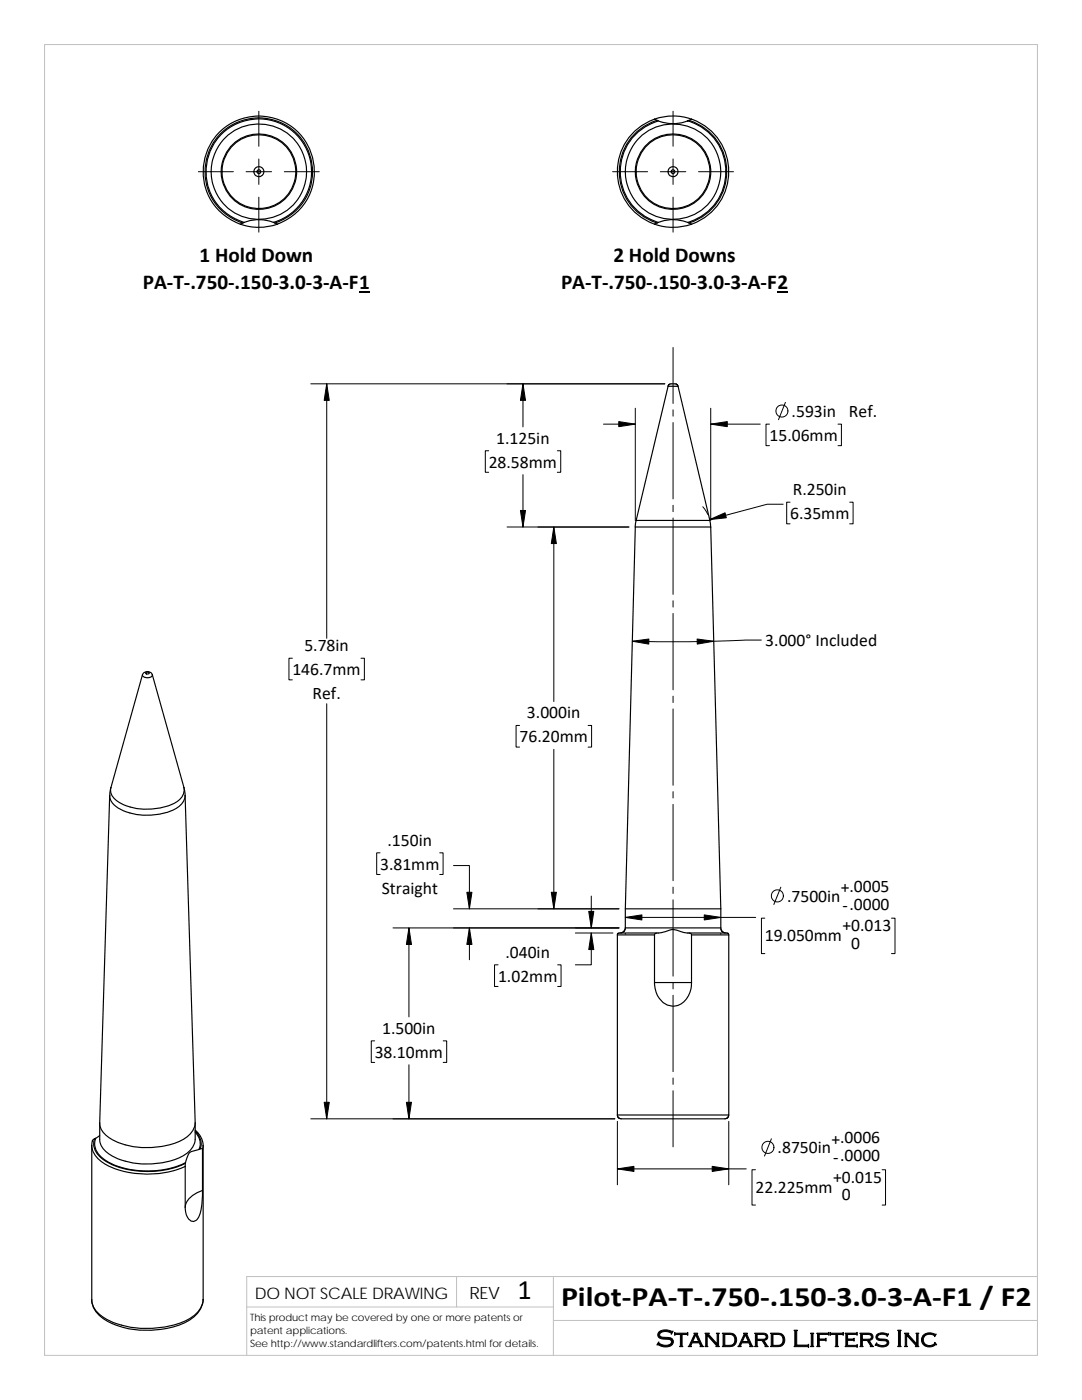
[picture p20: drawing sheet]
<svg xmlns="http://www.w3.org/2000/svg" width="216mm" height="279mm" viewBox="0 0 216 279" stroke-linecap="round" stroke-linejoin="round" font-family="sans-serif">
<defs><g id="words">
<g font-size="5.6">
<text x="103.3" y="259.2">1</text>
<text x="112" y="260.7">Pilot‐PA‐T‐.750‐.150‐3.0‐3‐A‐F1 / F2</text>
</g>
<text font-size="4.9" x="130.9" y="268.8">Standard Lifters Inc</text>
<g font-size="4.2">
<text x="39.8" y="52.4">1 Hold Down</text>
<text x="122.4" y="52.4">2 Hold Downs</text>
<text x="28.5" y="57.6">PA‐T‐.750‐.150‐3.0‐3‐A‐F1</text>
<text x="112" y="57.6">PA‐T‐.750‐.150‐3.0‐3‐A‐F2</text>
</g>
<g font-size="3.5">
<text x="158" y="83.2">.593in</text>
<text x="169.4" y="83.2">Ref.</text>
<text x="99" y="88.5">1.125in</text>
<text x="153.5" y="88">15.06mm</text>
<text x="97.5" y="93.3">28.58mm</text>
<text x="158.2" y="98.8">R.250in</text>
<text x="157.6" y="103.6">6.35mm</text>
<text x="60.7" y="130">5.78in</text>
<text x="152.7" y="128.9">3.000° Included</text>
<text x="58.3" y="134.7">146.7mm</text>
<text x="62.4" y="139.5">Ref.</text>
<text x="105.2" y="143.4">3.000in</text>
<text x="103.7" y="148.1">76.20mm</text>
<text x="75.8" y="173.6">3.81mm</text>
<text x="77.3" y="168.8">.150in</text>
<text x="76.2" y="178.3">Straight</text>
<text x="167.7" y="178.3">+.0005</text>
<text x="157.1" y="180">.7500in</text>
<text x="168.1" y="185.8">+0.013</text>
<text x="168.1" y="181.8">‐.0000</text>
<text x="100.9" y="191.2">.040in</text>
<text x="152.6" y="187.8">19.050mm</text>
<text x="169.8" y="189.4">0</text>
<text x="99.4" y="195.9">1.02mm</text>
<text x="76.2" y="206.3">1.500in</text>
<text x="74.8" y="211.1">38.10mm</text>
<text x="155.2" y="230.2">.8750in</text>
<text x="165.9" y="228.5">+.0006</text>
<text x="166.2" y="232">‐.0000</text>
<text x="150.7" y="238">22.225mm</text>
<text x="166.2" y="236">+0.015</text>
<text x="168" y="239.5">0</text>
</g>
<text font-size="3.4" x="93.7" y="259.2">REV</text>
<text font-size="3.2" x="50.8" y="259.3">DO NOT SCALE DRAWING</text>
<g font-size="2">
<text x="49.9" y="263.7">This product may be covered by one or more patents or</text>
<text x="49.9" y="266.2">patent applications.</text>
<text x="49.9" y="268.8">See http://www.standardlifters.com/patents.html for details.</text>
</g>
</g></defs>
<path d="M8.9 8.9h198.1v261.6h-198.1zM91.1 254.8v6M110.4 254.8v15.7M207 254.8h-157.8v15.7M49.2 260.8h61.2M110.4 263.5h96.6" fill="none" stroke="#c0c0c0" stroke-width=".2"/>
<g fill="none" stroke="#000" stroke-width=".23">
<path d="M127.1 26.5a11.5 11.5 0 0 1 4.3-2.4 8.4 8.4 0 0 0 5.9 .1 10.6 10.6 0 0 1 7.5 10.1 10.6 10.6 0 0 1-7.6 10.1 8.6 8.6 0 0 0-5.9-.1 10.5 10.5 0 0 1-4.2-17.8zM130.6 23.8a11.1 11.1 0 0 0-7.4 10.5 11.1 11.1 0 0 0 7.4 10.4M130.6 23.8a11.3 11.3 0 0 1 7.4 0M130.6 23.8l.5 .2M131.1 24l.3 .1M131.1 24a10.7 10.7 0 0 0-7.5 10.3 10.7 10.7 0 0 0 7.5 10.2M137.5 24a10.7 10.7 0 0 1 7.5 10.3 10.7 10.7 0 0 1-7.5 10.2M137.5 24l-.3 .1M138 23.8a11.1 11.1 0 0 1 7.4 10.5 11.1 11.1 0 0 1-7.4 10.4M138 23.8l-.5 .2M48.4 44.5a10.7 10.7 0 0 1-5.5-16.5 10.7 10.7 0 0 1 17.5 0 10.7 10.7 0 0 1-5.5 16.5M48.5 44.5l-.5 .2"/>
<path d="M48.7 44.4a8.2 8.2 0 0 1 6.2 .1M48.7 44.4l-.2 .1M54.5 44.4a10.5 10.5 0 0 0 5.7-16.3 10.5 10.5 0 0 0-17.2 .1 10.5 10.5 0 0 0 5.7 16.2M54.9 44.5l.5 .2a11.2 11.2 0 0 1-7.4 0M55.3 44.7a11.1 11.1 0 0 0 5.2-17.1 11.1 11.1 0 0 0-17.8 .1 11.1 11.1 0 0 0 5.3 17M130.6 44.7a11.2 11.2 0 0 0 7.4 0M131.1 44.5l-.5 .2M131.4 44.4l-.3 .1M137.2 44.4l.3 .1M137.5 44.5l.5 .2M133.3 77.1l.5-.5h1l.3 .2 .2 .3M133.3 77.1h2"/>
<path d="M133.3 77.1l-6.4 26.8M135.3 77.1l6.3 26.8h-14.7M126.8 105.2h15M126.8 105.2l-2 80M126.9 103.9l-.2 1.3M141.6 103.9l.2 1.3M141.8 105.2l2 76.2M28.4 134.7l-6.3 22.5a2.52 2.52 0 0 0 1.4 2.8 11.9 11.9 0 0 0 12.2-.3 2.62 2.62 0 0 0 1-2.5l-6.3-22.5M28.4 134.7a1.17 1.17 0 0 0 1.9 .2l.1-.2M28.4 134.7a1.08 1.08 0 0 1 1-.7 1.08 1.08 0 0 1 1 .7M29.1 134.2h.5l.2 .1a.38 .38 0 0 1-.4 .3 .38 .38 0 0 1-.3-.4zM21.9 158.8l-2 65.2a3.7 3.7 0 0 0 2.2 3.3 15.6 15.6 0 0 0 15.1-.3 3.8 3.8 0 0 0 1.7-3l-2-65.2"/>
<path d="M22.1 157.1l-.2 1.7M36.7 157.1l.2 1.7M36.9 158.7a3.1 3.1 0 0 1-1.6 2.6 11.8 11.8 0 0 1-12.5-.7 2.55 2.55 0 0 1-.9-1.9M123.2 186.6h7.4M123.2 186.6v35.9M124.8 185.2h19M124.8 181.4h19M124.8 185.2l-.4 .7-.6 .3M130.6 196.1h7.4M130.6 186.6v9.5M130.6 196.1a4.4 4.4 0 0 0 3.5 4.7 4.2 4.2 0 0 0 3.9-4.7M131.1 186.2h-7.7l-.2 .4"/>
<path d="M137.5 186.2h7.6l.3 .4M137.5 186.2l.4 .1 .1 .3M137.5 186.2a4.9 4.9 0 0 1-2.4-.5 2.84 2.84 0 0 0-2.3 .2l-1.5 .3a.58 .58 0 0 0-.7 .4M138 186.6h7.4M138 186.6v9.5M143.8 181.4v3.8M143.8 185.2l.3 .7 .7 .3M145.4 186.6v35.9M18.3 228.6v30.8M18.3 228.6a5 5 0 0 0 3.3 4.1 19.4 19.4 0 0 0 15.4 .1M18.4 227.7l-.1 .9M18.9 227.3l-.5 .5"/>
<path d="M18.9 227.3a3.7 3.7 0 0 0 2 4.3 17.8 17.8 0 0 0 16.1 .5v-.1M19.1 227.2l-.2 .1M19.9 224.1v3.3a3.8 3.8 0 0 0 2.2 3.1 15.6 15.6 0 0 0 15.1-.3 3.8 3.8 0 0 0 1.7-2.8v-3.3M19.9 226.6a1.72 1.72 0 0 0-1 1.6 4.8 4.8 0 0 0 3.3 4 18.3 18.3 0 0 0 14.8-.2l.1-.3a2.27 2.27 0 0 1 1.3-1.9l1.3-.4M37 232.8v8.1M37 232.2v.6M38.9 225.9a3.1 3.1 0 0 1 .8 3.5M38.9 225.5a4.1 4.1 0 0 1 1.6 3.1M38.9 225.7a3.4 3.4 0 0 1 1.1 3.6M39.7 229.4l.5-.2 .2 .2M40.4 229.4l.1-.8v30.8a5.4 5.4 0 0 1-3.8 4.3 18.4 18.4 0 0 1-16.3-.9 4.2 4.2 0 0 1-2.1-3.4M40.4 237.6a12.8 12.8 0 0 1-.9 5.5l-.4 .4a1.13 1.13 0 0 1-1.7-.6l-.4-1v-1"/>
<path d="M40.4 229.4v8.2M40.4 237.6a4.5 4.5 0 0 0-3.4 3.3M123.2 222.5h22.2M123.2 222.5l.1 .5 .7 .3h20.7l.4-.2 .3-.6M40.5 259.4a5.6 5.6 0 0 1-3.9 4.7 17.8 17.8 0 0 1-16.1-1 4.6 4.6 0 0 1-2.2-3.7"/>
<circle cx="51.6" cy="34.3" r=".38"/>
<circle cx="51.7" cy="34.3" r="1"/>
<circle cx="51.7" cy="34.3" r="9.5"/>
<circle cx="51.7" cy="34.3" r="7.5"/>
<circle cx="51.7" cy="34.3" r="7.4"/>
<circle cx="134.3" cy="34.3" r="7.4"/>
<circle cx="134.3" cy="34.3" r="7.5"/>
<circle cx="134.3" cy="34.3" r=".38"/>
<circle cx="134.3" cy="34.3" r="9.5"/>
<circle cx="134.3" cy="34.3" r="1"/>
</g>
<g fill="none" stroke="#000" stroke-width=".2">
<path d="M39.6 34.3h7M49.1 34.3h5.1M51.6 22.2v7M51.6 31.7v5.1M51.6 39.3v7M56.7 34.3h7M122.2 34.3h7M131.8 34.3h5M134.3 22.2v7M134.3 31.7v5.1M134.3 39.3v7M139.4 34.3h7"/>
<path d="M62 76.6h70.7M65.2 76.6v50.8M104.4 76.6v8.6M134.3 69.3v11.2M97.5 90h-.7v4.3h.7M104.4 94.7v10.5M111.2 90h.7v4.3h-.7M120.4 84.6h6.4M126.8 81.5v22.4M134.3 81.8v1.3M134.3 84.3v15.3M141.8 81.5v22.4"/>
<path d="M141.8 84.6h9.9M153.5 84.6h-.7v4.3h.7M156.7 80.3l-1.4 3.5M167.2 84.6h.7v4.3h-.7M101.2 105.2h24.3M110.5 105.2v34.8M134.3 100.8v1.3M134.3 103.4v15.2M134.3 119.9v1.3M140.2 101.1l1 1.6M156.3 100.6h-3.2l-11.5 3.1M157.6 100.2h-.6v4.3h.6"/>
<path d="M169.5 100.2h.7v4.3h-.7M58.3 131.4h-.6v4.3h.6M72 131.4h.7v4.3h-.7M134.3 122.4v15.3M134.3 138.9v1.3M151.9 127.7l-14.8 .4-10.9-.1M65.2 140.4v82.9M103.7 144.8h-.7v4.3h.7M110.5 149.5v31.9M117.3 144.8h.7v4.3h-.7M134.3 141.5v15.2M134.3 158v1.3"/>
<path d="M75.8 170.2h-.6v4.3h.6M87.7 170.2h.7v4.3h-.7M90.5 172.7h3.2v8.7M118 178.8v6.4M134.3 160.5v15.3M134.3 177v1.3M134.3 179.6v15.2M155.8 177.1l-1.4 3.4M78.4 185.2h45.1M81.6 185.2v17.7M90.5 181.4h33M93.7 185.2v6.3"/>
<path d="M99.4 192.6h-.7v4.3h.7M111.3 192.6h.7v4.3h-.7M114.8 186.2h7.5M118 186.2v6.4h-3.2M124.8 183.1h26M124.8 186.3v.2M134.3 196.1v1.3M134.3 198.6v15.3M143.8 186.3v.2M152.6 183.2h-.7v7.1h.7M177.9 183.2h.7v7.1h-.7M74.8 207.7h-.7v4.3h.7"/>
<path d="M81.6 212.5v10.8M88.4 207.7h.7v4.3h-.7M134.3 215.1v1.3M134.3 217.7v11.2M62 223.3h60.7M123.2 233.3h25.7M123.2 223.8v12.7M145.4 223.8v12.7M150.7 233.4h-.6v7.1h.6M153.9 227.3l-1.4 3.4M176 233.4h.7v7.1h-.7"/>
<circle cx="156" cy="82" r="1.2"/>
<circle cx="155.1" cy="178.8" r="1.21"/>
<circle cx="153.2" cy="229" r="1.21"/>
</g>
<path d="M71.7 58.2h2.1M155.1 58.2h2.1" fill="none" stroke="#000" stroke-width=".28"/>
<g fill="#000" stroke="#000" stroke-width=".2">
<path d="M65.2 76.6l.5 3.3h-1z" fill-rule="evenodd"/>
<path d="M104.4 76.6l.5 3.3h-1.1z" fill-rule="evenodd"/>
<path d="M123.5 84.1l3.3 .5-3.3 .6z" fill-rule="evenodd"/>
<path d="M141.8 84.6l3.3-.5v1.1z" fill-rule="evenodd"/>
<path d="M103.8 101.9h1.1l-.5 3.3z" fill-rule="evenodd"/>
<path d="M110.5 105.2l.5 3.3h-1z" fill-rule="evenodd"/>
<path d="M141.6 103.7l3.1-1.4 .2 1z" fill-rule="evenodd"/>
<path d="M126.2 128l3.3-.5v1z" fill-rule="evenodd"/>
<path d="M139.1 127.5l3.3 .5-3.3 .5z" fill-rule="evenodd"/>
<path d="M81.6 185.2l.5 3.3h-1z" fill-rule="evenodd"/>
<path d="M93.2 178.1h1l-.5 3.3z" fill-rule="evenodd"/>
<path d="M93.7 185.2l.5 3.3h-1z" fill-rule="evenodd"/>
<path d="M110 178.1h1l-.5 3.3z" fill-rule="evenodd"/>
<path d="M118 186.2l.5 3.3h-1z" fill-rule="evenodd"/>
<path d="M117.5 181.9h1l-.5 3.3z" fill-rule="evenodd"/>
<path d="M124.8 183.1l3.3-.5v1z" fill-rule="evenodd"/>
<path d="M140.5 182.6l3.3 .5-3.3 .5z" fill-rule="evenodd"/>
<path d="M64.7 220h1l-.5 3.3z" fill-rule="evenodd"/>
<path d="M81.1 220h1l-.5 3.3z" fill-rule="evenodd"/>
<path d="M123.2 233.3l3.3-.5v1z" fill-rule="evenodd"/>
<path d="M142.1 232.8l3.3 .5-3.3 .5z" fill-rule="evenodd"/>
</g>
<use href="#words"/>
</svg>
